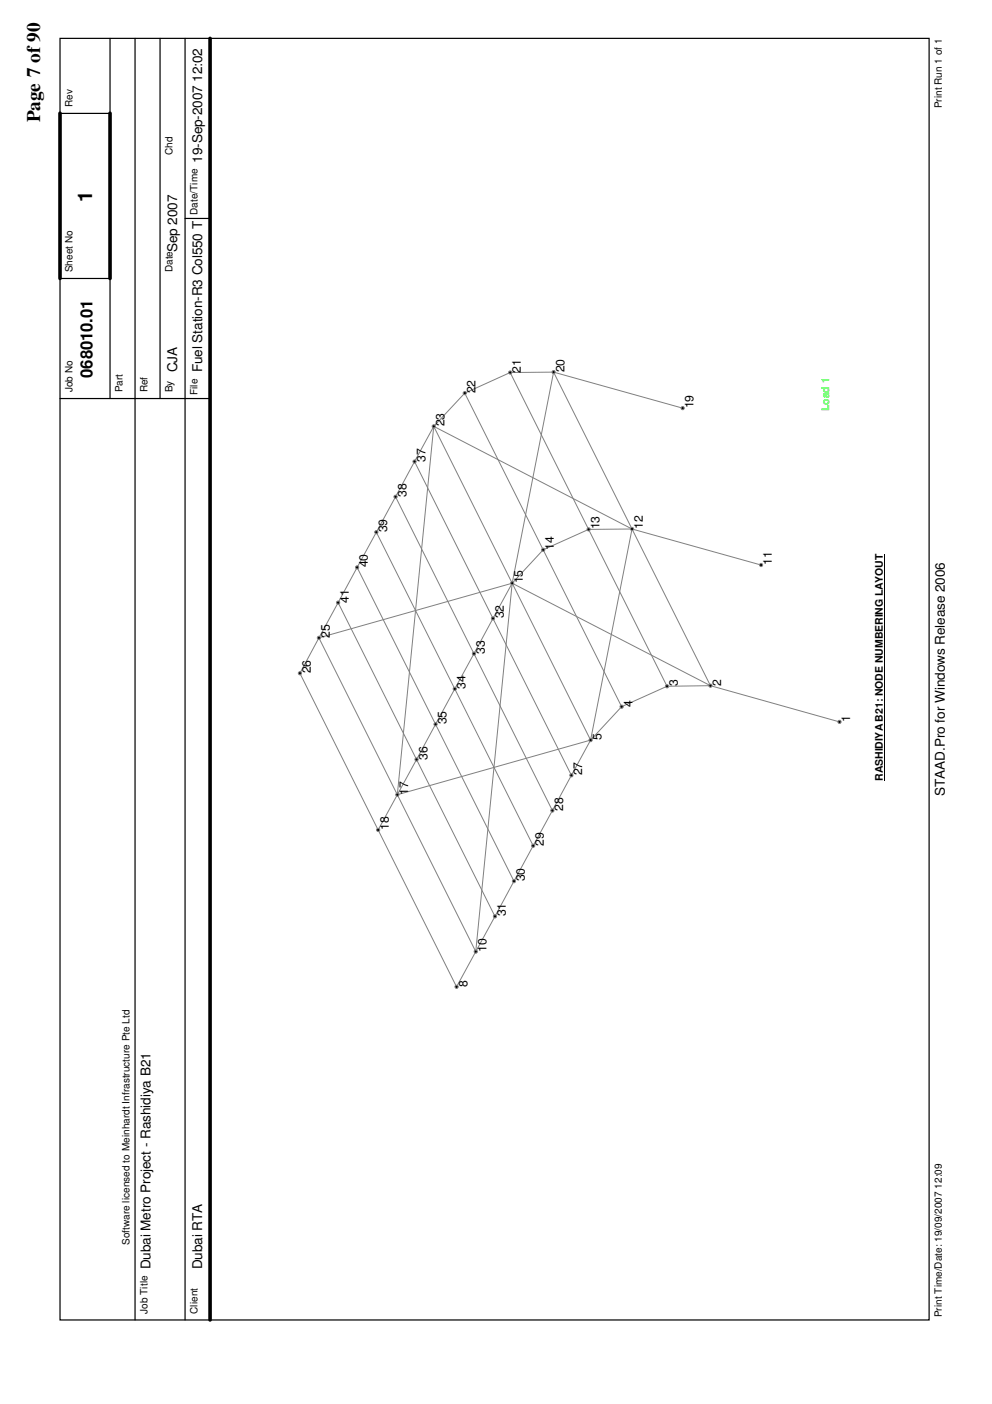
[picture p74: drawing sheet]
<svg xmlns="http://www.w3.org/2000/svg" width="210mm" height="297mm" viewBox="0 0 210 297" stroke-linecap="round" stroke-linejoin="round" font-family="sans-serif">
<defs><g id="words">
<text font-size="4.2" x="19.5" y="42.7" transform="rotate(-90 19.5 42.7)">1</text>
<text font-size="4.1" x="8.5" y="25.9" transform="rotate(-90 8.5 25.9)">Page 7 of 90</text>
<text font-size="3.5" x="19.6" y="79.9" transform="rotate(-90 19.6 79.9)">068010.01</text>
<g font-size="2.8">
<text x="42.8" y="34.4" transform="rotate(-90 42.8 34.4)">19-Sep-2007 12:02</text>
<text x="37.5" y="53.4" transform="rotate(-90 37.5 53.4)">Sep 2007</text>
<text x="37.5" y="78.8" transform="rotate(-90 37.5 78.8)">CJA</text>
<text x="42.8" y="78.8" transform="rotate(-90 42.8 78.8)">Fuel Station-R3 Col550 T</text>
<text x="199.9" y="168.4" transform="rotate(-90 199.9 168.4)">STAAD.Pro for Windows Release 2006</text>
<text x="31.8" y="268.5" transform="rotate(-90 31.8 268.5)">Dubai Metro Project - Rashidiya B21</text>
<text x="42.8" y="268.5" transform="rotate(-90 42.8 268.5)">Dubai RTA</text>
</g>
<g font-size="2.5">
<text x="100.6" y="83.2" transform="rotate(-90 100.6 83.2)">22</text>
<text x="110.2" y="78.8" transform="rotate(-90 110.2 78.8)">21</text>
<text x="119.4" y="78.7" transform="rotate(-90 119.4 78.7)">20</text>
<text x="146.7" y="86.3" transform="rotate(-90 146.7 86.3)">19</text>
<text x="94.1" y="90.2" transform="rotate(-90 94.1 90.2)">23</text>
<text x="90" y="97.7" transform="rotate(-90 90 97.7)">37</text>
<text x="86" y="105.1" transform="rotate(-90 86 105.1)">38</text>
<text x="81.9" y="112.6" transform="rotate(-90 81.9 112.6)">39</text>
<text x="126.8" y="112" transform="rotate(-90 126.8 112)">13</text>
<text x="136" y="111.9" transform="rotate(-90 136 111.9)">12</text>
<text x="117.2" y="116.3" transform="rotate(-90 117.2 116.3)">14</text>
<text x="163.3" y="119.5" transform="rotate(-90 163.3 119.5)">11</text>
<text x="77.9" y="120" transform="rotate(-90 77.9 120)">40</text>
<text x="110.7" y="123.4" transform="rotate(-90 110.7 123.4)">15</text>
<text x="73.8" y="127.5" transform="rotate(-90 73.8 127.5)">41</text>
<text x="106.6" y="130.8" transform="rotate(-90 106.6 130.8)">32</text>
<text x="69.8" y="134.9" transform="rotate(-90 69.8 134.9)">25</text>
<text x="65.7" y="142.4" transform="rotate(-90 65.7 142.4)">26</text>
<text x="102.6" y="138.3" transform="rotate(-90 102.6 138.3)">33</text>
<text x="98.5" y="145.7" transform="rotate(-90 98.5 145.7)">34</text>
<text x="133.8" y="149.5" transform="rotate(-90 133.8 149.5)">4</text>
<text x="143.4" y="145.2" transform="rotate(-90 143.4 145.2)">3</text>
<text x="152.6" y="145.1" transform="rotate(-90 152.6 145.1)">2</text>
<text x="94.4" y="153.2" transform="rotate(-90 94.4 153.2)">35</text>
<text x="179.9" y="152.7" transform="rotate(-90 179.9 152.7)">1</text>
<text x="90.4" y="160.7" transform="rotate(-90 90.4 160.7)">36</text>
<text x="127.3" y="156.6" transform="rotate(-90 127.3 156.6)">5</text>
<text x="123.2" y="164" transform="rotate(-90 123.2 164)">27</text>
<text x="86.4" y="168.1" transform="rotate(-90 86.4 168.1)">17</text>
<text x="119.2" y="171.5" transform="rotate(-90 119.2 171.5)">28</text>
<text x="82.3" y="175.6" transform="rotate(-90 82.3 175.6)">18</text>
<text x="115.1" y="178.9" transform="rotate(-90 115.1 178.9)">29</text>
<text x="111" y="186.4" transform="rotate(-90 111 186.4)">30</text>
<text x="107" y="193.9" transform="rotate(-90 107 193.9)">31</text>
<text x="103" y="201.3" transform="rotate(-90 103 201.3)">10</text>
<text x="98.9" y="208.8" transform="rotate(-90 98.9 208.8)">8</text>
</g>
<text font-size="2.2" fill="#0f0" x="175.4" y="87" transform="rotate(-90 175.4 87)">Load 1</text>
<text font-size="2.2" x="186.8" y="165.1" transform="rotate(-90 186.8 165.1)">RASHIDIYA B21: NODE NUMBERING LAYOUT</text>
<g font-size="2.1">
<text x="15.4" y="22.7" transform="rotate(-90 15.4 22.7)">Rev</text>
<text x="199.3" y="22.9" transform="rotate(-90 199.3 22.9)">Print Run 1 of 1</text>
<text x="36.5" y="32.8" transform="rotate(-90 36.5 32.8)">Chd</text>
<text x="41.8" y="45.5" transform="rotate(-90 41.8 45.5)">Date/Time</text>
<text x="15.4" y="57.6" transform="rotate(-90 15.4 57.6)">Sheet No</text>
<text x="36.5" y="57.6" transform="rotate(-90 36.5 57.6)">Date</text>
<text x="15.4" y="83" transform="rotate(-90 15.4 83)">Job No</text>
<text x="26" y="83" transform="rotate(-90 26 83)">Part</text>
<text x="31.2" y="83" transform="rotate(-90 31.2 83)">Ref</text>
<text x="36.5" y="83" transform="rotate(-90 36.5 83)">By</text>
<text x="41.8" y="83.6" transform="rotate(-90 41.8 83.6)">File</text>
<text x="27.4" y="263.3" transform="rotate(-90 27.4 263.3)">Software licensed to Meinhardt Infrastructure Pte Ltd</text>
<text x="31.2" y="278" transform="rotate(-90 31.2 278)">Job Title</text>
<text x="41.8" y="278" transform="rotate(-90 41.8 278)">Client</text>
<text x="199.3" y="278.7" transform="rotate(-90 199.3 278.7)">Print Time/Date: 19/09/2007 12:09</text>
</g>
</g></defs>
<path d="M12.7 8.1h183.9v271.2h-183.9zM23.3 8.1v76.2M28.6 8.1v271.2M33.9 8.1v76.2M39.2 8.1v271.2M12.7 24h10.6M12.7 58.9h10.6M39.2 46.2h5.2M12.7 84.3h31.7" fill="none" stroke="#000" stroke-width=".25"/>
<path d="M44.4 8.1v271.2M12.7 24v34.9M23.3 24v34.9" fill="none" stroke="#000" stroke-width=".76"/>
<g fill="none" stroke="#808080" stroke-width=".21">
<path d="M107.9 78.8l-9.6 4.4M107.9 78.8l16.6 33.2M117.1 78.7l27.3 7.6M117.1 78.7l-9.2 .1M117.1 78.7l16.6 33.2M117.1 78.7l-8.7 44.7M87.7 97.7l-4 7.4M87.7 97.7l33.2 66.3M91.8 90.2l-7.7 77.9 40.9-11.5M91.8 90.2l-4.1 7.5M91.8 90.2l41.9 21.7M91.8 90.2l16.6 33.2"/>
<path d="M98.3 83.2l-6.5 7M98.3 83.2l16.6 33.1M79.6 112.6l-4 7.4M79.6 112.6l16.6 33.1M83.7 105.1l-4.1 7.5M83.7 105.1l16.6 33.2M114.9 116.3l-6.5 7.1M114.9 116.3l16.6 33.2M124.5 112l-9.6 4.3M124.5 112l16.6 33.2M133.7 111.9l27.3 7.6M133.7 111.9l-9.2 .1"/>
<path d="M133.7 111.9l16.6 33.2M133.7 111.9l-8.7 44.7M67.5 134.9l-4 7.5 16.5 33.2M67.5 134.9l33.2 66.4M71.5 127.5l-4 7.4M71.5 127.5l16.6 33.2M75.6 120l-4.1 7.5M75.6 120l16.6 33.2M100.3 138.3l-4.1 7.4M100.3 138.3l16.6 33.2M108.4 123.4l-40.9 11.5M108.4 123.4l-8.1 14.9"/>
<path d="M108.4 123.4l-7.7 77.9M108.4 123.4l41.9 21.7M108.4 123.4l16.6 33.2M92.2 153.2l-4.1 7.5M92.2 153.2l16.6 33.2M96.2 145.7l-4 7.5M96.2 145.7l16.6 33.2M125 156.6l-4.1 7.4M131.5 149.5l-6.5 7.1M141.1 145.2l-9.6 4.3M150.3 145.1l27.3 7.6M150.3 145.1l-9.2 .1"/>
<path d="M80 175.6l16.6 33.2 4.1-7.5M88.1 160.7l-8.1 14.9M88.1 160.7l16.6 33.2M112.8 178.9l-4 7.5M116.9 171.5l-4.1 7.4M120.9 164l-4 7.5M104.7 193.9l-4 7.4M108.8 186.4l-4.1 7.5"/>
<circle cx="108" cy="78.8" r=".34"/>
<circle cx="117.1" cy="78.7" r=".34"/>
<circle cx="87.7" cy="97.7" r=".34"/>
<circle cx="91.8" cy="90.2" r=".34"/>
<circle cx="98.3" cy="83.2" r=".34"/>
<circle cx="144.4" cy="86.3" r=".34"/>
<circle cx="79.6" cy="112.6" r=".34"/>
<circle cx="83.7" cy="105.1" r=".34"/>
<circle cx="114.9" cy="116.3" r=".34"/>
<circle cx="124.5" cy="112" r=".34"/>
<circle cx="133.7" cy="111.9" r=".34"/>
<circle cx="161" cy="119.5" r=".34"/>
<circle cx="67.5" cy="134.9" r=".34"/>
<circle cx="71.5" cy="127.5" r=".34"/>
<circle cx="75.6" cy="120" r=".34"/>
<circle cx="100.3" cy="138.3" r=".34"/>
<circle cx="104.3" cy="130.8" r=".34"/>
<circle cx="108.4" cy="123.4" r=".34"/>
<circle cx="63.5" cy="142.4" r=".34"/>
<circle cx="92.2" cy="153.2" r=".34"/>
<circle cx="96.2" cy="145.7" r=".34"/>
<circle cx="125" cy="156.6" r=".34"/>
<circle cx="131.5" cy="149.5" r=".34"/>
<circle cx="141.1" cy="145.2" r=".34"/>
<circle cx="150.3" cy="145.1" r=".34"/>
<circle cx="177.6" cy="152.7" r=".34"/>
<circle cx="80" cy="175.6" r=".34"/>
<circle cx="84.1" cy="168.1" r=".34"/>
<circle cx="88.1" cy="160.7" r=".34"/>
<circle cx="112.8" cy="178.9" r=".34"/>
<circle cx="116.9" cy="171.5" r=".34"/>
<circle cx="120.9" cy="164" r=".34"/>
<circle cx="104.7" cy="193.9" r=".34"/>
<circle cx="108.8" cy="186.4" r=".34"/>
<circle cx="96.6" cy="208.8" r=".34"/>
<circle cx="100.7" cy="201.3" r=".34"/>
</g>
<g fill="#000">
<circle cx="108" cy="78.8" r=".34"/>
<circle cx="117.1" cy="78.7" r=".34"/>
<circle cx="87.7" cy="97.7" r=".34"/>
<circle cx="91.8" cy="90.2" r=".34"/>
<circle cx="98.3" cy="83.2" r=".34"/>
<circle cx="144.4" cy="86.3" r=".34"/>
<circle cx="79.6" cy="112.6" r=".34"/>
<circle cx="83.7" cy="105.1" r=".34"/>
<circle cx="114.9" cy="116.3" r=".34"/>
<circle cx="124.5" cy="112" r=".34"/>
<circle cx="133.7" cy="111.9" r=".34"/>
<circle cx="161" cy="119.5" r=".34"/>
<circle cx="67.5" cy="134.9" r=".34"/>
<circle cx="71.5" cy="127.5" r=".34"/>
<circle cx="75.6" cy="120" r=".34"/>
<circle cx="100.3" cy="138.3" r=".34"/>
<circle cx="104.3" cy="130.8" r=".34"/>
<circle cx="108.4" cy="123.4" r=".34"/>
<circle cx="63.5" cy="142.4" r=".34"/>
<circle cx="92.2" cy="153.2" r=".34"/>
<circle cx="96.2" cy="145.7" r=".34"/>
<circle cx="125" cy="156.6" r=".34"/>
<circle cx="131.5" cy="149.5" r=".34"/>
<circle cx="141.1" cy="145.2" r=".34"/>
<circle cx="150.3" cy="145.1" r=".34"/>
<circle cx="177.6" cy="152.7" r=".34"/>
<circle cx="80" cy="175.6" r=".34"/>
<circle cx="84.1" cy="168.1" r=".34"/>
<circle cx="88.1" cy="160.7" r=".34"/>
<circle cx="112.8" cy="178.9" r=".34"/>
<circle cx="116.9" cy="171.5" r=".34"/>
<circle cx="120.9" cy="164" r=".34"/>
<circle cx="104.7" cy="193.9" r=".34"/>
<circle cx="108.8" cy="186.4" r=".34"/>
<circle cx="96.6" cy="208.8" r=".34"/>
<circle cx="100.7" cy="201.3" r=".34"/>
</g>
<path d="M187.1 117.2v47.9" fill="none" stroke="#000" stroke-width=".21"/>
<use href="#words"/>
</svg>
